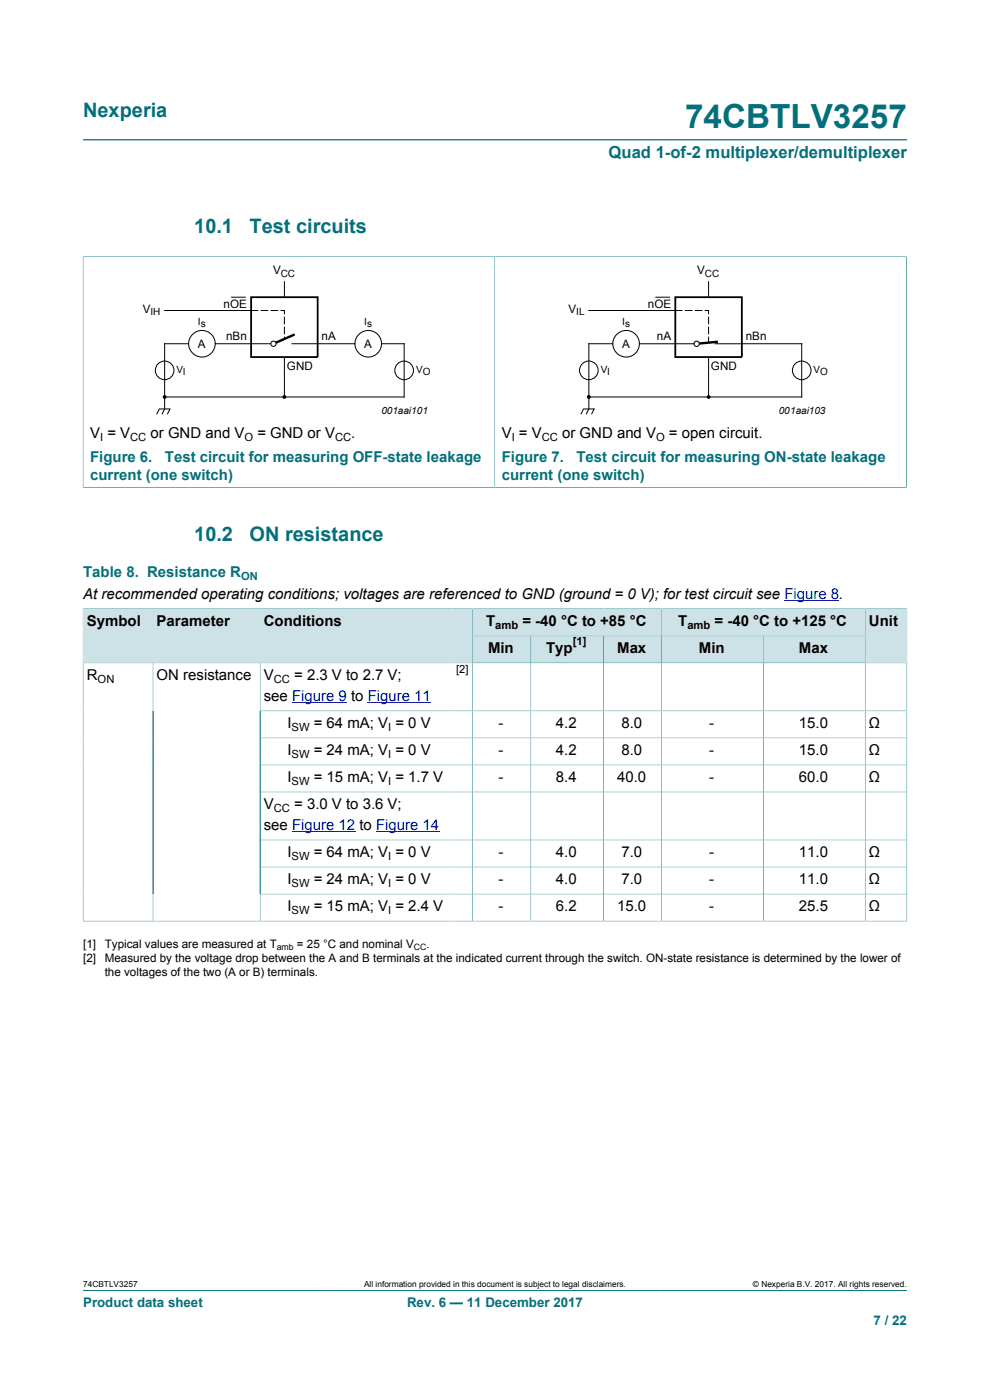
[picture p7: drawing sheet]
<svg xmlns="http://www.w3.org/2000/svg" width="210mm" height="297mm" viewBox="0 0 210 297" stroke-linecap="round" stroke-linejoin="round" font-family="sans-serif">
<defs><g id="words">
<text font-size="7.1" fill="#036f7b" x="145.3" y="27.2">74CBTLV3257</text>
<g font-size="4.2" fill="#036f7b">
<text x="17.6" y="24.8">Nexperia</text>
<text x="41.2" y="49.5">10.1</text>
<text x="52.9" y="49.5">Test circuits</text>
<text x="41.2" y="114.8">10.2</text>
<text x="52.9" y="114.8">ON resistance</text>
</g>
<text font-size="3.5" fill="#036f7b" x="129.1" y="33.5">Quad 1-of-2 multiplexer/demultiplexer</text>
<g font-size="3.2">
<text x="19.1" y="92.9">V = V</text>
<text x="31.9" y="92.9">or GND and V</text>
<text x="54.6" y="92.9">= GND or V</text>
<text x="74.5" y="92.9">.</text>
<text x="106.4" y="92.9">V = V</text>
<text x="119.2" y="92.9">or GND and V</text>
<text x="141.9" y="92.9">= open circuit.</text>
<text x="17.6" y="127">At recommended operating conditions; voltages are referenced to GND (ground = 0 V); for test circuit see Figure 8.</text>
<text x="18.4" y="132.8">Symbol</text>
<text x="33.2" y="132.8">Parameter</text>
<text x="56" y="132.8">Conditions</text>
<text x="103.1" y="132.8">T</text>
<text x="110.8" y="132.8">= -40 °C to +85 °C</text>
<text x="143.9" y="132.8">T</text>
<text x="151.6" y="132.8">= -40 °C to +125 °C</text>
<text x="184.3" y="132.8">Unit</text>
<text x="103.5" y="138.6">Min</text>
<text x="115.9" y="138.6">Typ</text>
<text x="130.9" y="138.6">Max</text>
<text x="148.2" y="138.6">Min</text>
<text x="169.5" y="138.6">Max</text>
<text x="18.4" y="144.3">R</text>
<text x="33.2" y="144.3">ON resistance</text>
<text x="56" y="144.3">V</text>
<text x="56" y="148.8">see Figure 9 to Figure 11</text>
<text x="62.4" y="144.3">= 2.3 V to 2.7 V;</text>
<text x="61" y="154.5">I</text>
<text x="66.6" y="154.5">= 64 mA; V = 0 V</text>
<text x="105.7" y="154.5">-</text>
<text x="117.9" y="154.5">4.2</text>
<text x="131.8" y="154.5">8.0</text>
<text x="150.4" y="154.5">-</text>
<text x="169.5" y="154.5">15.0</text>
<text x="184.3" y="154.5">Ω</text>
<text x="61" y="160.2">I</text>
<text x="66.6" y="160.2">= 24 mA; V = 0 V</text>
<text x="105.7" y="160.2">-</text>
<text x="117.9" y="160.2">4.2</text>
<text x="131.8" y="160.2">8.0</text>
<text x="150.4" y="160.2">-</text>
<text x="169.5" y="160.2">15.0</text>
<text x="184.3" y="160.2">Ω</text>
<text x="61" y="166">I</text>
<text x="66.6" y="166">= 15 mA; V = 1.7 V</text>
<text x="105.7" y="166">-</text>
<text x="117.9" y="166">8.4</text>
<text x="130.9" y="166">40.0</text>
<text x="150.4" y="166">-</text>
<text x="169.5" y="166">60.0</text>
<text x="184.3" y="166">Ω</text>
<text x="56" y="171.7">V</text>
<text x="62.4" y="171.7">= 3.0 V to 3.6 V;</text>
<text x="56" y="176.2">see Figure 12 to Figure 14</text>
<text x="61" y="181.9">I</text>
<text x="66.6" y="181.9">= 64 mA; V = 0 V</text>
<text x="105.7" y="181.9">-</text>
<text x="117.9" y="181.9">4.0</text>
<text x="131.8" y="181.9">7.0</text>
<text x="150.4" y="181.9">-</text>
<text x="169.5" y="181.9">11.0</text>
<text x="184.3" y="181.9">Ω</text>
<text x="61" y="187.6">I</text>
<text x="66.6" y="187.6">= 24 mA; V = 0 V</text>
<text x="105.7" y="187.6">-</text>
<text x="117.9" y="187.6">4.0</text>
<text x="131.8" y="187.6">7.0</text>
<text x="150.4" y="187.6">-</text>
<text x="169.5" y="187.6">11.0</text>
<text x="184.3" y="187.6">Ω</text>
<text x="61" y="193.4">I</text>
<text x="66.6" y="193.4">= 15 mA; V = 2.4 V</text>
<text x="105.7" y="193.4">-</text>
<text x="117.9" y="193.4">6.2</text>
<text x="130.9" y="193.4">15.0</text>
<text x="150.4" y="193.4">-</text>
<text x="169.5" y="193.4">25.5</text>
<text x="184.3" y="193.4">Ω</text>
</g>
<g font-size="3.2" fill="#036f7b">
<text x="19.1" y="98.1">Figure 6.  Test circuit for measuring OFF-state leakage</text>
<text x="19.1" y="101.9">current (one switch)</text>
<text x="106.4" y="98.1">Figure 7.  Test circuit for measuring ON-state leakage</text>
<text x="106.4" y="101.9">current (one switch)</text>
<text x="17.6" y="122.5">Table 8. Resistance R</text>
</g>
<g font-size="2.8" fill="#036f7b">
<text x="17.6" y="277.3">Product data sheet</text>
<text x="86.3" y="277.3">Rev. 6 — 11 December 2017</text>
<text x="185.3" y="281">7 / 22</text>
</g>
<g font-size="2.5">
<text x="57.9" y="58.2">V</text>
<text x="147.9" y="58.2">V</text>
<text x="47.4" y="65.3">nOE</text>
<text x="137.4" y="65.3">nOE</text>
<text x="30.3" y="66.4">V</text>
<text x="120.6" y="66.4">V</text>
<text x="42" y="73.8">A</text>
<text x="48" y="72">nBn</text>
<text x="68.2" y="72">nA</text>
<text x="77.3" y="73.8">A</text>
<text x="132" y="73.8">A</text>
<text x="139.3" y="72">nA</text>
<text x="158.2" y="72">nBn</text>
<text x="60.8" y="78.5">GND</text>
<text x="150.8" y="78.5">GND</text>
<text x="17.6" y="201.1">[1]</text>
<text x="22.2" y="201.1">Typical values are measured at T</text>
<text x="63" y="201.1">= 25 °C and nominal V</text>
<text x="90.5" y="201.1">.</text>
<text x="17.6" y="204">[2]</text>
<text x="22.2" y="204">Measured by the voltage drop between the A and B terminals at the indicated current through the switch. ON-state resistance is determined by the lower of</text>
<text x="22.2" y="207">the voltages of the two (A or B) terminals.</text>
</g>
<g font-size="2.4">
<text x="21.2" y="93.5">I</text>
<text x="27.6" y="93.5">CC</text>
<text x="51.9" y="93.5">O</text>
<text x="71.1" y="93.5">CC</text>
<text x="108.5" y="93.5">I</text>
<text x="114.9" y="93.5">CC</text>
<text x="139.2" y="93.5">O</text>
<text x="105" y="133.5">amb</text>
<text x="121.5" y="136.9">[1]</text>
<text x="145.8" y="133.5">amb</text>
<text x="96.7" y="142.7">[2]</text>
<text x="20.7" y="144.9">ON</text>
<text x="58.1" y="144.9">CC</text>
<text x="61.8" y="155.1">SW</text>
<text x="82.3" y="155.1">I</text>
<text x="61.8" y="160.8">SW</text>
<text x="82.3" y="160.8">I</text>
<text x="61.8" y="166.6">SW</text>
<text x="82.3" y="166.6">I</text>
<text x="58.1" y="172.3">CC</text>
<text x="61.8" y="182.5">SW</text>
<text x="82.3" y="182.5">I</text>
<text x="61.8" y="188.2">SW</text>
<text x="82.3" y="188.2">I</text>
<text x="61.8" y="194">SW</text>
<text x="82.3" y="194">I</text>
</g>
<text font-size="2.4" fill="#036f7b" x="51.1" y="123.1">ON</text>
<g font-size="2.1">
<text x="59.6" y="58.7">CC</text>
<text x="149.5" y="58.7">CC</text>
<text x="31.9" y="66.9">IH</text>
<text x="42" y="68.9">Is</text>
<text x="77.3" y="68.9">Is</text>
<text x="122.2" y="66.9">IL</text>
<text x="132" y="68.9">Is</text>
<text x="37.5" y="79.1">Vl</text>
<text x="88.3" y="79.1">VO</text>
<text x="127.4" y="79.1">Vl</text>
<text x="172.6" y="79.1">VO</text>
<text x="80.9" y="87.9">001aai101</text>
<text x="165.2" y="87.9">001aai103</text>
</g>
<g font-size="1.9">
<text x="58.7" y="201.5">amb</text>
<text x="87.8" y="201.5">CC</text>
</g>
<g font-size="1.8">
<text x="17.6" y="273.1">74CBTLV3257</text>
<text x="77.2" y="273.1">All information provided in this document is subject to legal disclaimers.</text>
<text x="159.7" y="273.1">© Nexperia B.V. 2017. All rights reserved.</text>
</g>
</g></defs>
<path d="M17.6 29.7h174.8M17.6 54.5h87.4v48.9h-87.4M17.6 54.4v49.1M17.6 273.8h174.8" fill="none" stroke="#036f7b" stroke-width=".21"/>
<path d="M62.5 70.9l-4.5 2" fill="none" stroke="#000" stroke-width=".51"/>
<circle cx="58" cy="72.9" r=".56" fill="#fff"/>
<g fill="none" stroke="#000" stroke-width=".21">
<path d="M60.3 59.7v3.4M150.3 59.7v3.4M34.9 65.9h19.8M40 72.9h-5.1v11.3h50.8v-11.3h-4.8M45.7 72.9h11.7M49 63.1h3.1M55.4 65.9h1.4M57.5 65.9h1.4M59.6 65.9h.7v.7M60.3 67.3v1.4M60.3 69.4v1.4M60.3 71.5v.3"/>
<path d="M60.3 75.8v8.4M61.9 72.9h13.4M124.9 65.9h19.8M130 72.9h-5.1v11.3h45.2v-11.3h-12.7M139 63.1h3.1M145.4 65.9h1.4M147.5 65.9h1.4M149.6 65.9h.7v.7M150.3 67.3v1.4M150.3 69.4v1.4M150.3 71.5v1.1M150.3 75.8v8.4"/>
<path d="M33.2 87.9l.6-1.1h2.3l-.6 1.1M34.9 84.2v2.6l-.5 1.1M123.2 87.9l.6-1.1h2.2l-.5 1.1M124.9 84.2v2.6l-.6 1.1"/>
<circle cx="34.9" cy="78.6" r="1.98"/>
<circle cx="42.8" cy="72.9" r="2.81"/>
<circle cx="58" cy="72.9" r=".56"/>
<circle cx="78.1" cy="72.9" r="2.81"/>
<circle cx="85.7" cy="78.6" r="1.98"/>
<circle cx="124.9" cy="78.6" r="1.98"/>
<circle cx="132.8" cy="72.9" r="2.81"/>
<circle cx="170.1" cy="78.6" r="1.98"/>
</g>
<g fill="#000">
<circle cx="34.9" cy="84.2" r=".28"/>
<circle cx="60.3" cy="84.2" r=".28"/>
<circle cx="124.9" cy="84.2" r=".28"/>
<circle cx="150.3" cy="84.2" r=".28"/>
</g>
<g fill="none" stroke="#000" stroke-width=".25">
<circle cx="34.9" cy="84.2" r=".28"/>
<circle cx="60.3" cy="84.2" r=".28"/>
<circle cx="124.9" cy="84.2" r=".28"/>
<circle cx="150.3" cy="84.2" r=".28"/>
</g>
<path d="M53.3 63.1h14.1v12.7h-14.1zM143.3 63.1h14.1v12.7h-14.1z" fill="none" stroke="#000" stroke-width=".38"/>
<path d="M192.3 54.4v49.1M192.3 54.5h-87.3v48.9h87.3" fill="none" stroke="#036f7b" stroke-width=".21"/>
<path d="M152.3 72.5l-4.5 .4" fill="none" stroke="#000" stroke-width=".51"/>
<circle cx="147.8" cy="72.9" r=".56" fill="#fff"/>
<g fill="none" stroke="#000" stroke-width=".21">
<path d="M135.6 72.9h11.6M151.7 72.9h5.7"/>
<circle cx="147.8" cy="72.9" r=".56"/>
</g>
<path d="M166.4 127.3h11.6" fill="none" stroke="#00f" stroke-width=".21"/>
<path d="M100.3 129.2h40.1v5.7h-40.1z" fill="none" stroke="#036f7b" stroke-width=".21"/>
<path d="M100.3 129.2h40v5.6h-40z" fill="#cde2e7"/>
<path d="M140.4 129.2h43.1v5.7h-43.1z" fill="none" stroke="#036f7b" stroke-width=".21"/>
<path d="M140.4 129.2h43.1v5.6h-43.1z" fill="#cde2e7"/>
<path d="M17.6 129.1v11.5h14.9v-11.4h-14.9" fill="none" stroke="#036f7b" stroke-width=".21"/>
<path d="M17.7 129.2h14.7v11.4h-14.7z" fill="#cde2e7"/>
<path d="M32.5 129.2h22.7v11.4h-22.7z" fill="none" stroke="#036f7b" stroke-width=".21"/>
<path d="M32.5 129.2h22.6v11.4h-22.6z" fill="#cde2e7"/>
<path d="M55.2 129.2h45.1v11.4h-45.1z" fill="none" stroke="#036f7b" stroke-width=".21"/>
<g fill="#cde2e7">
<path d="M55.3 129.2h44.9v11.4h-44.9z"/>
<path d="M100.3 135h12.2v5.6h-12.2z"/>
</g>
<path d="M100.3 134.9h12.3v5.7h-12.3z" fill="none" stroke="#036f7b" stroke-width=".21"/>
<path d="M112.7 135h15.2v5.6h-15.2z" fill="#cde2e7"/>
<path d="M112.6 134.9h15.4v5.7h-15.4z" fill="none" stroke="#036f7b" stroke-width=".21"/>
<path d="M128.1 135h12.2v5.6h-12.2z" fill="#cde2e7"/>
<path d="M128 134.9h12.4v5.7h-12.4z" fill="none" stroke="#036f7b" stroke-width=".21"/>
<path d="M140.4 135h21.5v5.6h-21.5z" fill="#cde2e7"/>
<path d="M140.4 134.9h21.5v5.7h-21.5z" fill="none" stroke="#036f7b" stroke-width=".21"/>
<path d="M162 135h21.5v5.6h-21.5z" fill="#cde2e7"/>
<path d="M192.4 129.1v11.5h-30.5v-5.7h21.6M192.4 129.2h-8.9v11.4" fill="none" stroke="#036f7b" stroke-width=".21"/>
<path d="M183.6 129.2h8.7v11.4h-8.7z" fill="#cde2e7"/>
<g fill="none" stroke="#036f7b" stroke-width=".21">
<path d="M32.5 140.6v54.8M55.2 150.8h137.2M55.2 140.6v54.8M55.2 156.5h137.2M100.3 140.6v54.8M112.6 140.6v54.8M128 140.6v54.8M140.4 140.6v54.8M161.9 140.6v54.8M183.5 140.6v54.8M55.2 162.3h137.2M55.2 168h137.2"/>
<path d="M55.2 178.2h137.2M55.2 183.9h137.2M55.2 189.7h137.2M192.4 195.5v-54.9h-174.8v54.9M192.4 195.4h-174.8"/>
</g>
<path d="M62 149.1h11.6M78 149.1h13.4M62 176.5h13.4M79.8 176.5h13.4" fill="none" stroke="#00f" stroke-width=".21"/>
<use href="#words"/>
</svg>
